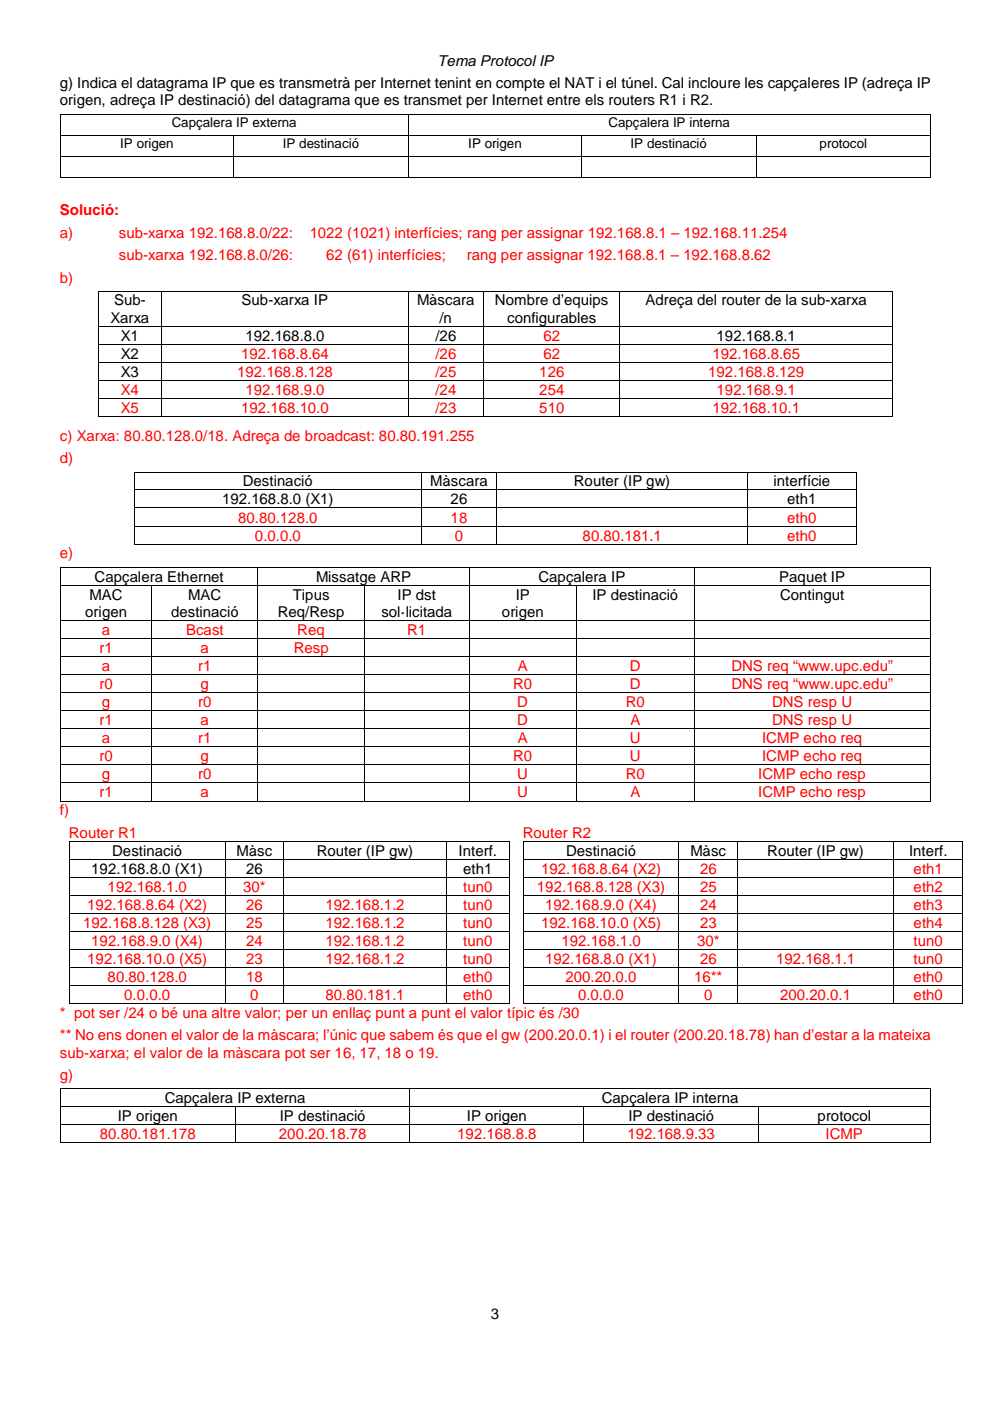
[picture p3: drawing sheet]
<svg xmlns="http://www.w3.org/2000/svg" width="210mm" height="297mm" viewBox="0 0 210 297" stroke-linecap="round" stroke-linejoin="round" font-family="sans-serif">
<defs><g id="words">
<g font-size="3.2">
<text x="92.8" y="13.9">Tema Protocol IP</text>
<text x="12.7" y="18.7">g) Indica el datagrama IP que es transmetrà per Internet tenint en compte el NAT i el túnel. Cal incloure les capçaleres IP (adreça IP</text>
<text x="12.7" y="22.3">origen, adreça IP destinació) del datagrama que es transmet per Internet entre els routers R1 i R2.</text>
<text x="24.2" y="64.8">Sub-</text>
<text x="51.2" y="64.8">Sub-xarxa IP</text>
<text x="88.4" y="64.8">Màscara</text>
<text x="104.9" y="64.8">Nombre d’equips</text>
<text x="136.9" y="64.8">Adreça del router de la sub-xarxa</text>
<text x="23.4" y="68.5">Xarxa</text>
<text x="93.2" y="68.5">/n</text>
<text x="107.5" y="68.5">configurables</text>
<text x="25.6" y="72.3">X1</text>
<text x="25.6" y="76.1">X2</text>
<text x="52" y="72.3">192.168.8.0</text>
<text x="92.3" y="72.3">/26</text>
<text x="151.9" y="72.3">192.168.8.1</text>
<text x="25.6" y="79.9">X3</text>
<text x="47.1" y="106.9">192.168.8.0 (X1)</text>
<text x="51.5" y="103.1">Destinació</text>
<text x="91.2" y="103.1">Màscara</text>
<text x="95.5" y="106.9">26</text>
<text x="121.7" y="103.1">Router (IP gw)</text>
<text x="164" y="103.1">interfície</text>
<text x="166.9" y="106.9">eth1</text>
<text x="20.1" y="123.3">Capçalera Ethernet</text>
<text x="67" y="123.3">Missatge ARP</text>
<text x="114.2" y="123.3">Capçalera IP</text>
<text x="165.2" y="123.3">Paquet IP</text>
<text x="18.1" y="130.8">origen</text>
<text x="19" y="127.1">MAC</text>
<text x="36.3" y="130.8">destinació</text>
<text x="39.9" y="127.1">MAC</text>
<text x="58.9" y="130.8">Req/Resp</text>
<text x="62.1" y="127.1">Tipus</text>
<text x="80.9" y="130.8">sol·licitada</text>
<text x="84.3" y="127.1">IP dst</text>
<text x="106.4" y="130.8">origen</text>
<text x="109.3" y="127.1">IP</text>
<text x="125.6" y="127.1">IP destinació</text>
<text x="165.4" y="127.1">Contingut</text>
<text x="19.3" y="185.3">192.168.8.0 (X1)</text>
<text x="23.8" y="181.4">Destinació</text>
<text x="50.2" y="181.4">Màsc</text>
<text x="52.2" y="185.3">26</text>
<text x="67.1" y="181.4">Router (IP gw)</text>
<text x="97.2" y="181.4">Interf.</text>
<text x="98.2" y="185.3">eth1</text>
<text x="120" y="181.4">Destinació</text>
<text x="146.4" y="181.4">Màsc</text>
<text x="162.7" y="181.4">Router (IP gw)</text>
<text x="192.7" y="181.4">Interf.</text>
<text x="34.9" y="233.8">Capçalera IP externa</text>
<text x="127.6" y="233.8">Capçalera IP interna</text>
<text x="25" y="237.7">IP origen</text>
<text x="59.3" y="237.7">IP destinació</text>
<text x="99" y="237.7">IP origen</text>
<text x="133.2" y="237.7">IP destinació</text>
<text x="173.4" y="237.7">protocol</text>
<text x="104.1" y="279.6">3</text>
</g>
<g font-size="3.2" fill="#f00">
<text x="12.7" y="45.7">Solució:</text>
<text x="12.7" y="50.5">a)</text>
<text x="25.2" y="50.5">sub-xarxa 192.168.8.0/22:</text>
<text x="65.7" y="50.5">1022 (1021) interfícies; rang per assignar 192.168.8.1 – 192.168.11.254</text>
<text x="12.7" y="59.9">b)</text>
<text x="25.2" y="55.2">sub-xarxa 192.168.8.0/26:</text>
<text x="69.1" y="55.2">62 (61) interfícies;</text>
<text x="99" y="55.2">rang per assignar 192.168.8.1 – 192.168.8.62</text>
<text x="51.1" y="76.1">192.168.8.64</text>
<text x="92.3" y="76.1">/26</text>
<text x="115.2" y="72.3">62</text>
<text x="115.2" y="76.1">62</text>
<text x="151" y="76.1">192.168.8.65</text>
<text x="25.6" y="83.7">X4</text>
<text x="50.2" y="79.9">192.168.8.128</text>
<text x="52" y="83.7">192.168.9.0</text>
<text x="92.3" y="79.9">/25</text>
<text x="92.3" y="83.7">/24</text>
<text x="114.3" y="79.9">126</text>
<text x="114.3" y="83.7">254</text>
<text x="150.2" y="79.9">192.168.8.129</text>
<text x="151.9" y="83.7">192.168.9.1</text>
<text x="25.6" y="87.6">X5</text>
<text x="51.1" y="87.6">192.168.10.0</text>
<text x="92.3" y="87.6">/23</text>
<text x="114.3" y="87.6">510</text>
<text x="151" y="87.6">192.168.10.1</text>
<text x="12.7" y="93.5">c) Xarxa: 80.80.128.0/18. Adreça de broadcast: 80.80.191.255</text>
<text x="12.7" y="98.2">d)</text>
<text x="50.5" y="110.8">80.80.128.0</text>
<text x="95.5" y="110.8">18</text>
<text x="166.9" y="110.8">eth0</text>
<text x="12.7" y="118.4">e)</text>
<text x="54.1" y="114.6">0.0.0.0</text>
<text x="96.4" y="114.6">0</text>
<text x="123.5" y="114.6">80.80.181.1</text>
<text x="166.9" y="114.6">eth0</text>
<text x="21.6" y="134.6">a</text>
<text x="39.5" y="134.6">Bcast</text>
<text x="63" y="134.6">Req</text>
<text x="86.3" y="134.6">R1</text>
<text x="21.1" y="138.4">r1</text>
<text x="21.6" y="142.3">a</text>
<text x="42" y="142.3">r1</text>
<text x="42.5" y="138.4">a</text>
<text x="62.3" y="138.4">Resp</text>
<text x="109.8" y="142.3">A</text>
<text x="133.6" y="142.3">D</text>
<text x="155.1" y="142.3">DNS req “www.upc.edu”</text>
<text x="21.1" y="146.1">r0</text>
<text x="21.6" y="149.9">g</text>
<text x="42" y="149.9">r0</text>
<text x="42.5" y="146.1">g</text>
<text x="108.8" y="146.1">R0</text>
<text x="109.7" y="149.9">D</text>
<text x="132.7" y="149.9">R0</text>
<text x="133.6" y="146.1">D</text>
<text x="155.1" y="146.1">DNS req “www.upc.edu”</text>
<text x="163.7" y="149.9">DNS resp U</text>
<text x="21.1" y="153.8">r1</text>
<text x="42.5" y="153.8">a</text>
<text x="109.7" y="153.8">D</text>
<text x="133.6" y="153.8">A</text>
<text x="163.7" y="153.8">DNS resp U</text>
<text x="21.1" y="161.4">r0</text>
<text x="21.6" y="157.6">a</text>
<text x="42" y="157.6">r1</text>
<text x="42.5" y="161.4">g</text>
<text x="108.8" y="161.4">R0</text>
<text x="109.8" y="157.6">A</text>
<text x="133.6" y="157.6">U</text>
<text x="133.6" y="161.4">U</text>
<text x="161.6" y="157.6">ICMP echo req</text>
<text x="161.6" y="161.4">ICMP echo req</text>
<text x="21.6" y="165.2">g</text>
<text x="42" y="165.2">r0</text>
<text x="109.7" y="165.2">U</text>
<text x="132.7" y="165.2">R0</text>
<text x="160.8" y="165.2">ICMP echo resp</text>
<text x="12.7" y="172.9">f)</text>
<text x="21.1" y="169">r1</text>
<text x="42.5" y="169">a</text>
<text x="109.7" y="169">U</text>
<text x="133.6" y="169">A</text>
<text x="160.8" y="169">ICMP echo resp</text>
<text x="14.6" y="177.6">Router R1</text>
<text x="110.8" y="177.6">Router R2</text>
<text x="114.7" y="185.3">192.168.8.64 (X2)</text>
<text x="148.4" y="185.3">26</text>
<text x="193.7" y="185.3">eth1</text>
<text x="22.8" y="189.1">192.168.1.0</text>
<text x="51.6" y="189.1">30*</text>
<text x="98.2" y="189.1">tun0</text>
<text x="113.8" y="189.1">192.168.8.128 (X3)</text>
<text x="148.4" y="189.1">25</text>
<text x="193.7" y="189.1">eth2</text>
<text x="17.6" y="196.7">192.168.8.128 (X3)</text>
<text x="18.5" y="192.9">192.168.8.64 (X2)</text>
<text x="52.2" y="192.9">26</text>
<text x="52.2" y="196.7">25</text>
<text x="69" y="192.9">192.168.1.2</text>
<text x="69" y="196.7">192.168.1.2</text>
<text x="98.2" y="192.9">tun0</text>
<text x="98.2" y="196.7">tun0</text>
<text x="114.7" y="196.7">192.168.10.0 (X5)</text>
<text x="115.6" y="192.9">192.168.9.0 (X4)</text>
<text x="148.4" y="192.9">24</text>
<text x="148.4" y="196.7">23</text>
<text x="193.7" y="192.9">eth3</text>
<text x="193.7" y="196.7">eth4</text>
<text x="19.3" y="200.6">192.168.9.0 (X4)</text>
<text x="52.2" y="200.6">24</text>
<text x="69" y="200.6">192.168.1.2</text>
<text x="98.2" y="200.6">tun0</text>
<text x="119" y="200.6">192.168.1.0</text>
<text x="147.8" y="200.6">30*</text>
<text x="193.7" y="200.6">tun0</text>
<text x="18.5" y="204.4">192.168.10.0 (X5)</text>
<text x="22.8" y="208.2">80.80.128.0</text>
<text x="52.2" y="208.2">18</text>
<text x="52.2" y="204.4">23</text>
<text x="69" y="204.4">192.168.1.2</text>
<text x="98.2" y="204.4">tun0</text>
<text x="98.2" y="208.2">eth0</text>
<text x="115.6" y="204.4">192.168.8.0 (X1)</text>
<text x="119.9" y="208.2">200.20.0.0</text>
<text x="147.2" y="208.2">16**</text>
<text x="148.4" y="204.4">26</text>
<text x="164.5" y="204.4">192.168.1.1</text>
<text x="193.7" y="204.4">tun0</text>
<text x="193.7" y="208.2">eth0</text>
<text x="12.7" y="215.9">* pot ser /24 o bé una altre valor; per un enllaç punt a punt el valor típic és /30</text>
<text x="26.3" y="212">0.0.0.0</text>
<text x="53" y="212">0</text>
<text x="69" y="212">80.80.181.1</text>
<text x="98.2" y="212">eth0</text>
<text x="122.6" y="212">0.0.0.0</text>
<text x="149.3" y="212">0</text>
<text x="165.4" y="212">200.20.0.1</text>
<text x="193.7" y="212">eth0</text>
<text x="12.7" y="220.6">** No ens donen el valor de la màscara; l’únic que sabem és que el gw (200.20.0.1) i el router (200.20.18.78) han d’estar a la mateixa</text>
<text x="12.7" y="224.2">sub-xarxa; el valor de la màscara pot ser 16, 17, 18 o 19.</text>
<text x="12.7" y="228.9">g)</text>
<text x="21.2" y="241.5">80.80.181.178</text>
<text x="59.1" y="241.5">200.20.18.78</text>
<text x="96.9" y="241.5">192.168.8.8</text>
<text x="133" y="241.5">192.168.9.33</text>
<text x="175" y="241.5">ICMP</text>
</g>
<g font-size="2.8">
<text x="36.4" y="26.8">Capçalera IP externa</text>
<text x="129" y="26.8">Capçalera IP interna</text>
<text x="25.5" y="31.3">IP origen</text>
<text x="59.9" y="31.3">IP destinació</text>
<text x="99.3" y="31.3">IP origen</text>
<text x="133.7" y="31.3">IP destinació</text>
<text x="173.8" y="31.3">protocol</text>
</g>
</g></defs>
<g fill="#000">
<path d="M12.7 24.1h.2v.2h-.2zM12.7 28.6h.2v.1h-.2zM12.7 33h.2v.2h-.2zM12.7 37.5h.2v.2h-.2zM49.4 28.6h.2v.1h-.2zM49.4 33h.2v.2h-.2zM49.4 37.5h.2v.2h-.2zM86.5 24.1h.2v.2h-.2zM86.5 28.6h.2v.1h-.2zM86.5 33h.2v.2h-.2zM86.5 37.5h.2v.2h-.2zM123.2 28.6h.2v.1h-.2z"/>
<path d="M123.2 33h.2v.2h-.2zM123.2 37.5h.2v.2h-.2zM160.3 28.6h.1v.1h-.1zM160.3 33h.1v.2h-.1zM160.3 37.5h.1v.2h-.1zM197.1 24.1h.2v.2h-.2zM197.1 28.6h.2v.1h-.2zM197.1 33h.2v.2h-.2zM197.1 37.5h.2v.2h-.2zM20.7 61.6h.2v.2h-.2zM20.7 69.1h.2v.2h-.2zM20.7 72.9h.2v.2h-.2z"/>
<path d="M20.7 76.8h.2v.2h-.2zM34.2 61.6h.2v.2h-.2zM34.2 69.1h.2v.2h-.2zM34.2 72.9h.2v.2h-.2zM34.2 76.8h.2v.2h-.2zM86.4 61.6h.2v.2h-.2zM86.4 69.1h.2v.2h-.2zM86.4 72.9h.2v.2h-.2zM86.4 76.8h.2v.2h-.2zM102.4 61.6h.2v.2h-.2zM102.4 69.1h.2v.2h-.2zM102.4 72.9h.2v.2h-.2z"/>
<path d="M102.4 76.8h.2v.2h-.2zM131.3 61.6h.2v.2h-.2zM131.3 69.1h.2v.2h-.2zM131.3 72.9h.2v.2h-.2zM131.3 76.8h.2v.2h-.2zM189.1 61.6h.2v.2h-.2zM189.1 69.1h.2v.2h-.2zM189.1 72.9h.2v.2h-.2zM189.1 76.8h.2v.2h-.2zM20.7 80.6h.2v.2h-.2zM20.7 84.4h.2v.2h-.2zM20.7 88.3h.2v.1h-.2z"/>
<path d="M34.2 80.6h.2v.2h-.2zM34.2 84.4h.2v.2h-.2zM34.2 88.3h.2v.1h-.2zM86.4 80.6h.2v.2h-.2zM86.4 84.4h.2v.2h-.2zM86.4 88.3h.2v.1h-.2zM102.4 80.6h.2v.2h-.2zM102.4 84.4h.2v.2h-.2zM102.4 88.3h.2v.1h-.2zM131.3 80.6h.2v.2h-.2zM131.3 84.4h.2v.2h-.2zM131.3 88.3h.2v.1h-.2z"/>
<path d="M189.1 80.6h.2v.2h-.2zM189.1 84.4h.2v.2h-.2zM189.1 88.3h.2v.1h-.2zM28.4 100h.2v.2h-.2zM28.4 103.8h.2v.2h-.2zM28.4 107.6h.2v.2h-.2zM28.4 111.5h.2v.1h-.2zM28.4 115.3h.2v.1h-.2zM89.2 100h.2v.2h-.2zM89.2 103.8h.2v.2h-.2zM89.2 107.6h.2v.2h-.2zM89.2 111.5h.2v.1h-.2z"/>
<path d="M89.2 115.3h.2v.1h-.2zM105.2 100h.2v.2h-.2zM105.2 103.8h.2v.2h-.2zM105.2 107.6h.2v.2h-.2zM105.2 111.5h.2v.1h-.2zM105.2 115.3h.2v.1h-.2zM158.5 100h.1v.2h-.1zM158.5 103.8h.1v.2h-.1zM158.5 107.6h.1v.2h-.1zM158.5 111.5h.1v.1h-.1zM158.5 115.3h.1v.1h-.1zM181.5 100h.2v.2h-.2z"/>
<path d="M181.5 103.8h.2v.2h-.2zM181.5 107.6h.2v.2h-.2zM181.5 111.5h.2v.1h-.2zM181.5 115.3h.2v.1h-.2zM12.7 120.2h.2v.2h-.2zM12.7 124h.2v.2h-.2zM12.7 131.5h.2v.2h-.2zM12.7 135.3h.2v.2h-.2zM12.7 139.1h.2v.2h-.2zM32.1 124h.2v.2h-.2zM32.1 131.5h.2v.2h-.2zM32.1 135.3h.2v.2h-.2z"/>
<path d="M32.1 139.1h.2v.2h-.2zM54.6 120.2h.2v.2h-.2zM54.6 124h.2v.2h-.2zM54.6 131.5h.2v.2h-.2zM54.6 135.3h.2v.2h-.2zM54.6 139.1h.2v.2h-.2zM77.2 124h.1v.2h-.1zM77.2 131.5h.1v.2h-.1zM77.2 135.3h.1v.2h-.1zM77.2 139.1h.1v.2h-.1zM99.4 120.2h.2v.2h-.2zM99.4 124h.2v.2h-.2z"/>
<path d="M99.4 131.5h.2v.2h-.2zM99.4 135.3h.2v.2h-.2zM99.4 139.1h.2v.2h-.2zM122.1 124h.2v.2h-.2zM122.1 131.5h.2v.2h-.2zM122.1 135.3h.2v.2h-.2zM122.1 139.1h.2v.2h-.2zM147.2 120.2h.1v.2h-.1zM147.2 124h.1v.2h-.1zM147.2 131.5h.1v.2h-.1zM147.2 135.3h.1v.2h-.1zM147.2 139.1h.1v.2h-.1z"/>
<path d="M197.1 120.2h.2v.2h-.2zM197.1 124h.2v.2h-.2zM197.1 131.5h.2v.2h-.2zM197.1 135.3h.2v.2h-.2zM197.1 139.1h.2v.2h-.2zM12.7 143h.2v.1h-.2zM12.7 146.8h.2v.1h-.2zM12.7 150.6h.2v.2h-.2zM12.7 154.4h.2v.2h-.2zM12.7 158.2h.2v.2h-.2zM32.1 143h.2v.1h-.2zM32.1 146.8h.2v.1h-.2z"/>
<path d="M32.1 150.6h.2v.2h-.2zM32.1 154.4h.2v.2h-.2zM32.1 158.2h.2v.2h-.2zM54.6 143h.2v.1h-.2zM54.6 146.8h.2v.1h-.2zM54.6 150.6h.2v.2h-.2zM54.6 154.4h.2v.2h-.2zM54.6 158.2h.2v.2h-.2zM77.2 143h.1v.1h-.1zM77.2 146.8h.1v.1h-.1zM77.2 150.6h.1v.2h-.1zM77.2 154.4h.1v.2h-.1z"/>
<path d="M77.2 158.2h.1v.2h-.1zM99.4 143h.2v.1h-.2zM99.4 146.8h.2v.1h-.2zM99.4 150.6h.2v.2h-.2zM99.4 154.4h.2v.2h-.2zM99.4 158.2h.2v.2h-.2zM122.1 143h.2v.1h-.2zM122.1 146.8h.2v.1h-.2zM122.1 150.6h.2v.2h-.2zM122.1 154.4h.2v.2h-.2zM122.1 158.2h.2v.2h-.2zM147.2 143h.1v.1h-.1z"/>
<path d="M147.2 146.8h.1v.1h-.1zM147.2 150.6h.1v.2h-.1zM147.2 154.4h.1v.2h-.1zM147.2 158.2h.1v.2h-.1zM197.1 143h.2v.1h-.2zM197.1 146.8h.2v.1h-.2zM197.1 150.6h.2v.2h-.2zM197.1 154.4h.2v.2h-.2zM197.1 158.2h.2v.2h-.2zM12.7 162.1h.2v.2h-.2zM12.7 165.9h.2v.2h-.2zM12.7 169.8h.2v.1h-.2z"/>
<path d="M14.6 178.3h.2v.1h-.2zM32.1 162.1h.2v.2h-.2zM32.1 165.9h.2v.2h-.2zM32.1 169.8h.2v.1h-.2zM47.6 178.3h.2v.1h-.2zM54.6 162.1h.2v.2h-.2zM54.6 165.9h.2v.2h-.2zM54.6 169.8h.2v.1h-.2zM60.1 178.3h.2v.1h-.2zM77.2 162.1h.1v.2h-.1zM77.2 165.9h.1v.2h-.1zM77.2 169.8h.1v.1h-.1z"/>
<path d="M94.5 178.3h.2v.1h-.2zM99.4 162.1h.2v.2h-.2zM99.4 165.9h.2v.2h-.2zM99.4 169.8h.2v.1h-.2zM107.9 178.3h.2v.1h-.2zM110.8 178.3h.2v.1h-.2zM122.1 162.1h.2v.2h-.2zM122.1 165.9h.2v.2h-.2zM122.1 169.8h.2v.1h-.2zM143.8 178.3h.2v.1h-.2zM147.2 162.1h.1v.2h-.1zM147.2 165.9h.1v.2h-.1z"/>
<path d="M147.2 169.8h.1v.1h-.1zM156.3 178.3h.2v.1h-.2zM189.4 178.3h.1v.1h-.1zM197.1 162.1h.2v.2h-.2zM197.1 165.9h.2v.2h-.2zM197.1 169.8h.2v.1h-.2zM204.1 178.3h.2v.1h-.2zM14.6 182.1h.2v.2h-.2zM14.6 185.9h.2v.2h-.2zM14.6 189.8h.2v.1h-.2zM14.6 193.6h.2v.2h-.2zM14.6 197.4h.2v.2h-.2z"/>
<path d="M47.6 182.1h.2v.2h-.2zM47.6 185.9h.2v.2h-.2zM47.6 189.8h.2v.1h-.2zM47.6 193.6h.2v.2h-.2zM47.6 197.4h.2v.2h-.2zM60.1 182.1h.2v.2h-.2zM60.1 185.9h.2v.2h-.2zM60.1 189.8h.2v.1h-.2zM60.1 193.6h.2v.2h-.2zM60.1 197.4h.2v.2h-.2zM94.5 182.1h.2v.2h-.2zM94.5 185.9h.2v.2h-.2z"/>
<path d="M94.5 189.8h.2v.1h-.2zM94.5 193.6h.2v.2h-.2zM94.5 197.4h.2v.2h-.2zM107.9 182.1h.2v.2h-.2zM107.9 185.9h.2v.2h-.2zM107.9 189.8h.2v.1h-.2zM107.9 193.6h.2v.2h-.2zM107.9 197.4h.2v.2h-.2zM110.8 182.1h.2v.2h-.2zM110.8 185.9h.2v.2h-.2zM110.8 189.8h.2v.1h-.2zM110.8 193.6h.2v.2h-.2z"/>
<path d="M110.8 197.4h.2v.2h-.2zM143.8 182.1h.2v.2h-.2zM143.8 185.9h.2v.2h-.2zM143.8 189.8h.2v.1h-.2zM143.8 193.6h.2v.2h-.2zM143.8 197.4h.2v.2h-.2zM156.3 182.1h.2v.2h-.2zM156.3 185.9h.2v.2h-.2zM156.3 189.8h.2v.1h-.2zM156.3 193.6h.2v.2h-.2zM156.3 197.4h.2v.2h-.2zM189.4 182.1h.1v.2h-.1z"/>
<path d="M189.4 185.9h.1v.2h-.1zM189.4 189.8h.1v.1h-.1zM189.4 193.6h.1v.2h-.1zM189.4 197.4h.1v.2h-.1zM204.1 182.1h.2v.2h-.2zM204.1 185.9h.2v.2h-.2zM204.1 189.8h.2v.1h-.2zM204.1 193.6h.2v.2h-.2zM204.1 197.4h.2v.2h-.2zM14.6 201.3h.2v.1h-.2zM14.6 205.1h.2v.1h-.2zM14.6 208.9h.2v.2h-.2z"/>
<path d="M14.6 212.7h.2v.2h-.2zM47.6 201.3h.2v.1h-.2zM47.6 205.1h.2v.1h-.2zM47.6 208.9h.2v.2h-.2zM47.6 212.7h.2v.2h-.2zM60.1 201.3h.2v.1h-.2zM60.1 205.1h.2v.1h-.2zM60.1 208.9h.2v.2h-.2zM60.1 212.7h.2v.2h-.2zM94.5 201.3h.2v.1h-.2zM94.5 205.1h.2v.1h-.2zM94.5 208.9h.2v.2h-.2z"/>
<path d="M94.5 212.7h.2v.2h-.2zM107.9 201.3h.2v.1h-.2zM107.9 205.1h.2v.1h-.2zM107.9 208.9h.2v.2h-.2zM107.9 212.7h.2v.2h-.2zM110.8 201.3h.2v.1h-.2zM110.8 205.1h.2v.1h-.2zM110.8 208.9h.2v.2h-.2zM110.8 212.7h.2v.2h-.2zM143.8 201.3h.2v.1h-.2zM143.8 205.1h.2v.1h-.2zM143.8 208.9h.2v.2h-.2z"/>
<path d="M143.8 212.7h.2v.2h-.2zM156.3 201.3h.2v.1h-.2zM156.3 205.1h.2v.1h-.2zM156.3 208.9h.2v.2h-.2zM156.3 212.7h.2v.2h-.2zM189.4 201.3h.1v.1h-.1zM189.4 205.1h.1v.1h-.1zM189.4 208.9h.1v.2h-.1zM189.4 212.7h.1v.2h-.1zM204.1 201.3h.2v.1h-.2zM204.1 205.1h.2v.1h-.2zM204.1 208.9h.2v.2h-.2z"/>
<path d="M204.1 212.7h.2v.2h-.2zM12.7 230.7h.2v.1h-.2zM12.7 234.5h.2v.2h-.2zM12.7 238.3h.2v.2h-.2zM49.8 234.5h.2v.2h-.2zM49.8 238.3h.2v.2h-.2zM86.8 230.7h.2v.1h-.2zM86.8 234.5h.2v.2h-.2zM86.8 238.3h.2v.2h-.2zM123.7 234.5h.2v.2h-.2zM123.7 238.3h.2v.2h-.2zM160.7 234.5h.2v.2h-.2z"/>
<path d="M160.7 238.3h.2v.2h-.2zM197.1 230.7h.2v.1h-.2zM197.1 234.5h.2v.2h-.2zM197.1 238.3h.2v.2h-.2zM12.7 242.2h.2v.2h-.2zM49.8 242.2h.2v.2h-.2zM86.8 242.2h.2v.2h-.2zM123.7 242.2h.2v.2h-.2zM160.7 242.2h.2v.2h-.2zM197.1 242.2h.2v.2h-.2z"/>
</g>
<g fill="none" stroke="#000" stroke-width=".21">
<path d="M12.8 24.3v4.3M12.8 28.7v4.3M12.8 33.2v4.3M12.9 24.2h73.6M12.9 28.7h36.5M12.9 33.1h36.5M12.9 37.6h36.5M49.5 28.7v4.3M49.5 33.2v4.3M49.6 28.7h36.9M49.6 33.1h36.9M49.6 37.6h36.9"/>
<path d="M86.6 24.3v4.3M86.6 28.7v4.3M86.6 33.2v4.3M86.7 24.2h110.4M86.7 28.7h36.5M86.7 33.1h36.5M86.7 37.6h36.5M123.3 28.7v4.3M123.3 33.2v4.3M123.4 28.7h36.9M123.4 33.1h36.9M123.4 37.6h36.9"/>
<path d="M160.4 28.7v4.3M160.4 33.2v4.3M160.4 28.7h36.7M160.4 33.1h36.7M160.4 37.6h36.7M197.2 24.3v4.3M197.2 28.7v4.3M197.2 33.2v4.3M20.8 61.8v7.3M20.8 69.3v3.6M20.8 73.1v3.7M20.8 77v3.6"/>
<path d="M20.9 61.7h13.3M20.9 69.2h13.3M20.9 73h13.3M20.9 76.9h13.3M34.3 61.8v7.3M34.3 69.3v3.6M34.3 73.1v3.7M34.3 77v3.6M34.4 61.7h52M34.4 69.2h52M34.4 73h52M34.4 76.9h52"/>
<path d="M86.5 61.8v7.3M86.5 69.3v3.6M86.5 73.1v3.7M86.5 77v3.6M86.6 61.7h15.8M86.6 69.2h15.8M86.6 73h15.8M86.6 76.9h15.8M102.5 61.8v7.3M102.5 69.3v3.6M102.5 73.1v3.7M102.5 77v3.6"/>
<path d="M102.6 61.7h28.7M102.6 69.2h28.7M102.6 73h28.7M102.6 76.9h28.7M131.4 61.8v7.3M131.4 69.3v3.6M131.4 73.1v3.7M131.4 77v3.6M131.5 61.7h57.6M131.5 69.2h57.6M131.5 73h57.6M131.5 76.9h57.6"/>
<path d="M189.2 61.8v7.3M189.2 69.3v3.6M189.2 73.1v3.7M189.2 77v3.6M20.8 80.8v3.6M20.8 84.6v3.7M20.9 80.7h13.3M20.9 84.5h13.3M20.9 88.3h13.3M34.3 80.8v3.6M34.3 84.6v3.7M34.4 80.7h52"/>
<path d="M34.4 84.5h52M34.4 88.3h52M86.5 80.8v3.6M86.5 84.6v3.7M86.6 80.7h15.8M86.6 84.5h15.8M86.6 88.3h15.8M102.5 80.8v3.6M102.5 84.6v3.7M102.6 80.7h28.7M102.6 84.5h28.7M102.6 88.3h28.7"/>
<path d="M131.4 80.8v3.6M131.4 84.6v3.7M131.5 80.7h57.6M131.5 84.5h57.6M131.5 88.3h57.6M189.2 80.8v3.6M189.2 84.6v3.7M28.5 100.2v3.6M28.5 104v3.6M28.5 107.8v3.7M28.5 111.6v3.7M28.6 100.1h60.6"/>
<path d="M28.6 103.9h60.6M28.6 107.7h60.6M28.6 111.5h60.6M28.6 115.4h60.6M89.3 100.2v3.6M89.3 104v3.6M89.3 107.8v3.7M89.3 111.6v3.7M89.4 100.1h15.8M89.4 103.9h15.8M89.4 107.7h15.8M89.4 111.5h15.8"/>
<path d="M89.4 115.4h15.8M105.3 100.2v3.6M105.3 104v3.6M105.3 107.8v3.7M105.3 111.6v3.7M105.4 100.1h53.1M105.4 103.9h53.1M105.4 107.7h53.1M105.4 111.5h53.1M105.4 115.4h53.1M158.5 100.2v3.6M158.5 104v3.6"/>
<path d="M158.5 107.8v3.7M158.5 111.6v3.7M158.6 100.1h22.9M158.6 103.9h22.9M158.6 107.7h22.9M158.6 111.5h22.9M158.6 115.4h22.9M181.6 100.2v3.6M181.6 104v3.6M181.6 107.8v3.7M181.6 111.6v3.7M12.8 120.4v3.6"/>
<path d="M12.8 124.2v7.3M12.8 131.7v3.6M12.8 135.5v3.6M12.8 139.3v3.7M12.9 120.3h41.7M12.9 124.1h19.2M12.9 131.6h19.2M12.9 135.4h19.2M12.9 139.2h19.2M32.2 124.2v7.3M32.2 131.7v3.6M32.2 135.5v3.6"/>
<path d="M32.2 139.3v3.7M32.3 124.1h22.3M32.3 131.6h22.3M32.3 135.4h22.3M32.3 139.2h22.3M54.7 120.4v3.6M54.7 124.2v7.3M54.7 131.7v3.6M54.7 135.5v3.6M54.7 139.3v3.7M54.8 120.3h44.6M54.8 124.1h22.4"/>
<path d="M54.8 131.6h22.4M54.8 135.4h22.4M54.8 139.2h22.4M77.3 124.2v7.3M77.3 131.7v3.6M77.3 135.5v3.6M77.3 139.3v3.7M77.3 124.1h22.1M77.3 131.6h22.1M77.3 135.4h22.1M77.3 139.2h22.1M99.5 120.4v3.6"/>
<path d="M99.5 124.2v7.3M99.5 131.7v3.6M99.5 135.5v3.6M99.5 139.3v3.7M99.6 120.3h47.6M99.6 124.1h22.5M99.6 131.6h22.5M99.6 135.4h22.5M99.6 139.2h22.5M122.2 124.2v7.3M122.2 131.7v3.6M122.2 135.5v3.6"/>
<path d="M122.2 139.3v3.7M122.3 124.1h24.9M122.3 131.6h24.9M122.3 135.4h24.9M122.3 139.2h24.9M147.2 120.4v3.6M147.2 124.2v7.3M147.2 131.7v3.6M147.2 135.5v3.6M147.2 139.3v3.7M147.3 120.3h49.8M147.3 124.1h49.8"/>
<path d="M147.3 131.6h49.8M147.3 135.4h49.8M147.3 139.2h49.8M197.2 120.4v3.6M197.2 124.2v7.3M197.2 131.7v3.6M197.2 135.5v3.6M197.2 139.3v3.7M12.8 143.1v3.7M12.8 146.9v3.7M12.8 150.8v3.6M12.8 154.6v3.6"/>
<path d="M12.8 158.4v3.7M12.9 143h19.2M12.9 146.9h19.2M12.9 150.7h19.2M12.9 154.5h19.2M12.9 158.3h19.2M32.2 143.1v3.7M32.2 146.9v3.7M32.2 150.8v3.6M32.2 154.6v3.6M32.2 158.4v3.7M32.3 143h22.3"/>
<path d="M32.3 146.9h22.3M32.3 150.7h22.3M32.3 154.5h22.3M32.3 158.3h22.3M54.7 143.1v3.7M54.7 146.9v3.7M54.7 150.8v3.6M54.7 154.6v3.6M54.7 158.4v3.7M54.8 143h22.4M54.8 146.9h22.4M54.8 150.7h22.4"/>
<path d="M54.8 154.5h22.4M54.8 158.3h22.4M77.3 143.1v3.7M77.3 146.9v3.7M77.3 150.8v3.6M77.3 154.6v3.6M77.3 158.4v3.7M77.3 143h22.1M77.3 146.9h22.1M77.3 150.7h22.1M77.3 154.5h22.1M77.3 158.3h22.1"/>
<path d="M99.5 143.1v3.7M99.5 146.9v3.7M99.5 150.8v3.6M99.5 154.6v3.6M99.5 158.4v3.7M99.6 143h22.5M99.6 146.9h22.5M99.6 150.7h22.5M99.6 154.5h22.5M99.6 158.3h22.5M122.2 143.1v3.7M122.2 146.9v3.7"/>
<path d="M122.2 150.8v3.6M122.2 154.6v3.6M122.2 158.4v3.7M122.3 143h24.9M122.3 146.9h24.9M122.3 150.7h24.9M122.3 154.5h24.9M122.3 158.3h24.9M147.2 143.1v3.7M147.2 146.9v3.7M147.2 150.8v3.6M147.2 154.6v3.6"/>
<path d="M147.2 158.4v3.7M147.3 143h49.8M147.3 146.9h49.8M147.3 150.7h49.8M147.3 154.5h49.8M147.3 158.3h49.8M197.2 143.1v3.7M197.2 146.9v3.7M197.2 150.8v3.6M197.2 154.6v3.6M197.2 158.4v3.7M12.8 162.3v3.6"/>
<path d="M12.8 166.1v3.7M12.9 162.2h19.2M12.9 166h19.2M12.9 169.8h19.2M14.7 178.4v3.7M14.8 178.4h32.8M32.2 162.3v3.6M32.2 166.1v3.7M32.3 162.2h22.3M32.3 166h22.3M32.3 169.8h22.3M47.7 178.4v3.7"/>
<path d="M47.8 178.4h12.3M54.7 162.3v3.6M54.7 166.1v3.7M54.8 162.2h22.4M54.8 166h22.4M54.8 169.8h22.4M60.2 178.4v3.7M60.3 178.4h34.2M77.3 162.3v3.6M77.3 166.1v3.7M77.3 162.2h22.1M77.3 166h22.1"/>
<path d="M77.3 169.8h22.1M94.6 178.4v3.7M94.7 178.4h13.2M99.5 162.3v3.6M99.5 166.1v3.7M99.6 162.2h22.5M99.6 166h22.5M99.6 169.8h22.5M108 178.4v3.7M110.9 178.4v3.7M111 178.4h32.8M122.2 162.3v3.6"/>
<path d="M122.2 166.1v3.7M122.3 162.2h24.9M122.3 166h24.9M122.3 169.8h24.9M143.9 178.4v3.7M144 178.4h12.3M147.2 162.3v3.6M147.2 166.1v3.7M147.3 162.2h49.8M147.3 166h49.8M147.3 169.8h49.8M156.4 178.4v3.7"/>
<path d="M156.5 178.4h32.9M189.4 178.4v3.7M189.5 178.4h14.6M197.2 162.3v3.6M197.2 166.1v3.7M204.2 178.4v3.7M14.7 182.3v3.6M14.7 186.1v3.7M14.7 189.9v3.7M14.7 193.8v3.6M14.7 197.6v3.7M14.8 182.2h32.8"/>
<path d="M14.8 186h32.8M14.8 189.9h32.8M14.8 193.7h32.8M14.8 197.5h32.8M47.7 182.3v3.6M47.7 186.1v3.7M47.7 189.9v3.7M47.7 193.8v3.6M47.7 197.6v3.7M47.8 182.2h12.3M47.8 186h12.3M47.8 189.9h12.3"/>
<path d="M47.8 193.7h12.3M47.8 197.5h12.3M60.2 182.3v3.6M60.2 186.1v3.7M60.2 189.9v3.7M60.2 193.8v3.6M60.2 197.6v3.7M60.3 182.2h34.2M60.3 186h34.2M60.3 189.9h34.2M60.3 193.7h34.2M60.3 197.5h34.2"/>
<path d="M94.6 182.3v3.6M94.6 186.1v3.7M94.6 189.9v3.7M94.6 193.8v3.6M94.6 197.6v3.7M94.7 182.2h13.2M94.7 186h13.2M94.7 189.9h13.2M94.7 193.7h13.2M94.7 197.5h13.2M108 182.3v3.6M108 186.1v3.7"/>
<path d="M108 189.9v3.7M108 193.8v3.6M108 197.6v3.7M110.9 182.3v3.6M110.9 186.1v3.7M110.9 189.9v3.7M110.9 193.8v3.6M110.9 197.6v3.7M111 182.2h32.8M111 186h32.8M111 189.9h32.8M111 193.7h32.8"/>
<path d="M111 197.5h32.8M143.9 182.3v3.6M143.9 186.1v3.7M143.9 189.9v3.7M143.9 193.8v3.6M143.9 197.6v3.7M144 182.2h12.3M144 186h12.3M144 189.9h12.3M144 193.7h12.3M144 197.5h12.3M156.4 182.3v3.6"/>
<path d="M156.4 186.1v3.7M156.4 189.9v3.7M156.4 193.8v3.6M156.4 197.6v3.7M156.5 182.2h32.9M156.5 186h32.9M156.5 189.9h32.9M156.5 193.7h32.9M156.5 197.5h32.9M189.4 182.3v3.6M189.4 186.1v3.7M189.4 189.9v3.7"/>
<path d="M189.4 193.8v3.6M189.4 197.6v3.7M189.5 182.2h14.6M189.5 186h14.6M189.5 189.9h14.6M189.5 193.7h14.6M189.5 197.5h14.6M204.2 182.3v3.6M204.2 186.1v3.7M204.2 189.9v3.7M204.2 193.8v3.6M204.2 197.6v3.7"/>
<path d="M14.7 201.4v3.7M14.7 205.2v3.7M14.7 209.1v3.6M14.8 201.3h32.8M14.8 205.1h32.8M14.8 209h32.8M14.8 212.8h32.8M47.7 201.4v3.7M47.7 205.2v3.7M47.7 209.1v3.6M47.8 201.3h12.3M47.8 205.1h12.3"/>
<path d="M47.8 209h12.3M47.8 212.8h12.3M60.2 201.4v3.7M60.2 205.2v3.7M60.2 209.1v3.6M60.3 201.3h34.2M60.3 205.1h34.2M60.3 209h34.2M60.3 212.8h34.2M94.6 201.4v3.7M94.6 205.2v3.7M94.6 209.1v3.6"/>
<path d="M94.7 201.3h13.2M94.7 205.1h13.2M94.7 209h13.2M94.7 212.8h13.2M108 201.4v3.7M108 205.2v3.7M108 209.1v3.6M110.9 201.4v3.7M110.9 205.2v3.7M110.9 209.1v3.6M111 201.3h32.8M111 205.1h32.8"/>
<path d="M111 209h32.8M111 212.8h32.8M143.9 201.4v3.7M143.9 205.2v3.7M143.9 209.1v3.6M144 201.3h12.3M144 205.1h12.3M144 209h12.3M144 212.8h12.3M156.4 201.4v3.7M156.4 205.2v3.7M156.4 209.1v3.6"/>
<path d="M156.5 201.3h32.9M156.5 205.1h32.9M156.5 209h32.9M156.5 212.8h32.9M189.4 201.4v3.7M189.4 205.2v3.7M189.4 209.1v3.6M189.5 201.3h14.6M189.5 205.1h14.6M189.5 209h14.6M189.5 212.8h14.6M204.2 201.4v3.7"/>
<path d="M204.2 205.2v3.7M204.2 209.1v3.6M12.8 230.8v3.7M12.8 234.7v3.6M12.8 238.5v3.7M12.9 230.8h73.9M12.9 234.6h36.9M12.9 238.4h36.9M49.9 234.7v3.6M49.9 238.5v3.7M50 234.6h36.8M50 238.4h36.8"/>
<path d="M86.9 230.8v3.7M86.9 234.7v3.6M86.9 238.5v3.7M87 230.8h110.1M87 234.6h36.7M87 238.4h36.7M123.8 234.7v3.6M123.8 238.5v3.7M123.9 234.6h36.8M123.9 238.4h36.8M160.8 234.7v3.6M160.8 238.5v3.7"/>
<path d="M160.9 234.6h36.2M160.9 238.4h36.2M197.2 230.8v3.7M197.2 234.7v3.6M197.2 238.5v3.7M12.9 242.3h36.9M50 242.3h36.8M87 242.3h36.7M123.9 242.3h36.8M160.9 242.3h36.2"/>
</g>
<use href="#words"/>
</svg>
